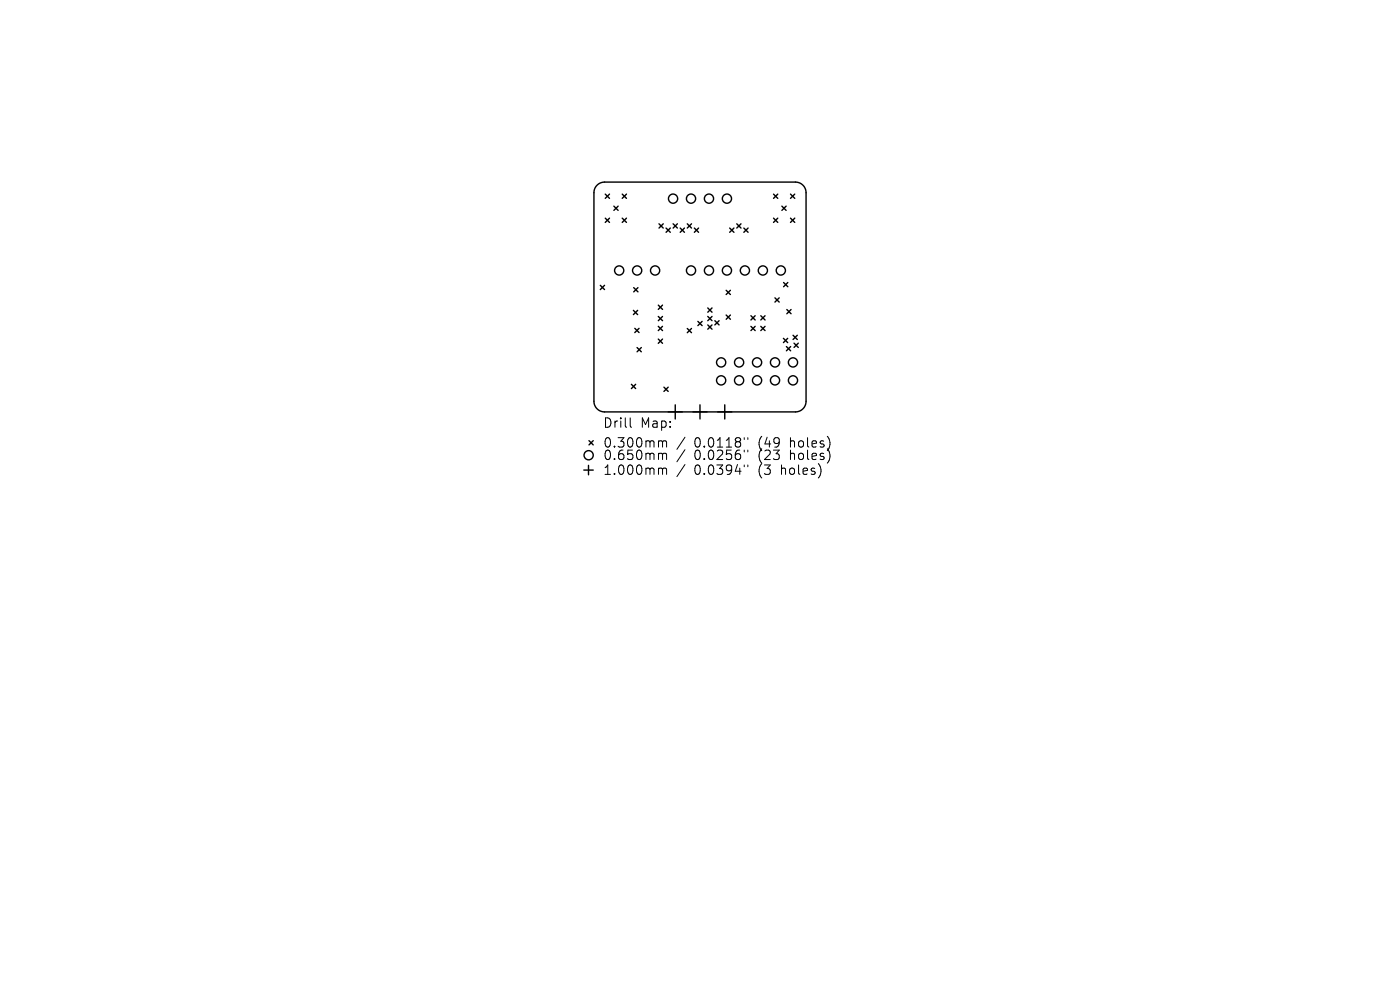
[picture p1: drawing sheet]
<svg xmlns="http://www.w3.org/2000/svg" width="297mm" height="210mm" viewBox="0 0 297 210" stroke-linecap="round" stroke-linejoin="round" font-family="sans-serif">
<defs><g id="words">
<g font-size="2.8">
<text x="127.9" y="91">Drill</text>
<text x="127.9" y="95.2">0.300mm</text>
<text x="135.9" y="91">Map:</text>
<text x="147.3" y="95.2">0.0118&quot;</text>
<text x="161" y="95.2">(49</text>
<text x="167.9" y="95.2">holes)</text>
<text x="127.9" y="97.9">0.650mm</text>
<text x="127.9" y="101">1.000mm</text>
<text x="147.3" y="97.9">0.0256&quot;</text>
<text x="147.3" y="101">0.0394&quot;</text>
<text x="161" y="97.9">(23</text>
<text x="161" y="101">(3</text>
<text x="166" y="101">holes)</text>
<text x="167.9" y="97.9">holes)</text>
</g>
</g></defs>
<g fill="none" stroke="#000" stroke-width=".3">
<path d="M126.7 39.3l.6-.5 1-.2h40.5a2.25 2.25 0 0 1 2.2 2.3v44.2a2.25 2.25 0 0 1-2.2 2.3h-40.5a2.25 2.25 0 0 1-2.3-2.3v-44.2l.2-1zM128.4 41.2l.9 .9M128.4 46.3l.9 .9M129.3 41.2l-.9 .9M129.3 46.3l-.9 .9M130.2 43.7l.9 .9M131.1 43.7l-.9 .9M132 41.2l.9 .9M132 46.3l.9 .9M132.9 41.2l-.9 .9M132.9 46.3l-.9 .9M139.8 47.5l.9 .9"/>
<path d="M140.7 47.5l-.9 .9M141.3 48.4l.9 .9M142.2 48.4l-.9 .9M142.8 47.5l.9 .9M143.7 47.5l-.9 .9M144.3 48.4l.9 .9M145.2 48.4l-.9 .9M145.8 47.5l.9 .9M146.7 47.5l-.9 .9M147.3 48.4l.9 .9M148.2 48.4l-.9 .9M154.8 48.4l.9 .9"/>
<path d="M155.7 48.4l-.9 .9M156.3 47.5l.9 .9M157.2 47.5l-.9 .9M157.8 48.4l.9 .9M158.7 48.4l-.9 .9M164.1 41.2l.9 .9M164.1 46.3l.9 .9M165 41.2l-.9 .9M165 46.3l-.9 .9M165.9 43.7l.9 .9M166.2 59.9l.9 .9M166.8 43.7l-.9 .9"/>
<path d="M167.1 59.9l-.9 .9M167.7 41.2l.9 .9M167.7 46.3l.9 .9M168.6 41.2l-.9 .9M168.6 46.3l-.9 .9M127.4 60.5l.9 .9M128.3 60.5l-.9 .9M134.4 65.8l.9 .9M134.4 61l.9 .9M134.7 69.6l.9 .9M135.2 73.7l.9 .9M135.3 65.8l-.9 .9"/>
<path d="M135.3 61l-.9 .9M135.6 69.6l-.9 .9M136.1 73.7l-.9 .9M139.7 64.7l.9 .9M139.7 67.1l.9 .9M139.7 69.2l.9 .9M139.7 71.9l.9 .9M140.6 69.2l-.9 .9M140.6 64.7l-.9 .9M140.6 67.1l-.9 .9M140.6 71.9l-.9 .9M145.8 69.7l.9 .9"/>
<path d="M146.7 69.7l-.9 .9M148.1 68.2l.9 .9M149 68.2l-.9 .9M150.2 65.3l.9 .9M150.2 67.1l.9 .9M150.2 68.9l.9 .9M151.1 65.3l-.9 .9M151.1 67.1l-.9 .9M151.1 68.9l-.9 .9M151.7 68l.9 .9M152.6 68l-.9 .9M154.1 61.6l.9 .9"/>
<path d="M154.1 66.8l.9 .9M155 61.6l-.9 .9M155 66.8l-.9 .9M159.3 67l.9 .9M159.3 69.2l.9 .9M160.2 67l-.9 .9M160.2 69.2l-.9 .9M161.4 67l.9 .9M161.4 69.2l.9 .9M162.3 67l-.9 .9M162.3 69.2l-.9 .9M164.4 63.2l.9 .9"/>
<path d="M165.3 63.2l-.9 .9M166.2 71.8l.9 .9M166.8 73.5l.9 .9M166.9 65.7l.9 .9M167.1 71.8l-.9 .9M167.7 73.5l-.9 .9M167.8 65.7l-.9 .9M168.2 71.1l.9 .9M168.5 72.8l.9 .9M169.1 71.1l-.9 .9M169.4 72.8l-.9 .9M123.9 99.7h2"/>
<path d="M124.9 98.7v2M125 93.5l.9 .9M125.9 93.5l-.9 .9M134 81.5l.9 .9M134.9 81.5l-.9 .9M140.9 82.1l.9 .9M141.8 82.1l-.9 .9M143.3 85.9v3M148.5 85.9v3M153.8 85.9v3"/>
<circle cx="131.4" cy="57.4" r=".97"/>
<circle cx="135.2" cy="57.4" r=".97"/>
<circle cx="139" cy="57.4" r=".97"/>
<circle cx="142.8" cy="42.1" r=".97"/>
<circle cx="146.6" cy="42.1" r=".97"/>
<circle cx="146.6" cy="57.4" r=".97"/>
<circle cx="150.4" cy="42.1" r=".97"/>
<circle cx="150.4" cy="57.4" r=".97"/>
<circle cx="154.2" cy="42.1" r=".97"/>
<circle cx="154.2" cy="57.4" r=".97"/>
<circle cx="158" cy="57.4" r=".97"/>
<circle cx="161.8" cy="57.4" r=".97"/>
<circle cx="165.6" cy="57.4" r=".97"/>
<circle cx="153" cy="76.9" r=".97"/>
<circle cx="156.8" cy="76.9" r=".97"/>
<circle cx="160.6" cy="76.9" r=".97"/>
<circle cx="164.4" cy="76.9" r=".97"/>
<circle cx="168.2" cy="76.9" r=".97"/>
<circle cx="124.9" cy="96.6" r=".97"/>
<circle cx="153" cy="80.7" r=".97"/>
<circle cx="156.8" cy="80.7" r=".97"/>
<circle cx="160.6" cy="80.7" r=".97"/>
<circle cx="164.4" cy="80.7" r=".97"/>
<circle cx="168.2" cy="80.7" r=".97"/>
</g>
<g fill="none" stroke="#000" stroke-width=".21">
<path d="M133.7 88.6v1.8l.3 .2M140 93.5h.3l.3 .3M140 96.1h.3l.3 .3M140 99.3h.3l.3 .3M140.6 93.8l.2-.3 .5 .1 .1 1.2M140.6 93.8v1M140.6 96.4v1.1M140.6 99.6v1M140.6 96.4l.2-.3 .5 .1 .1 1.3M140.6 99.6l.2-.3 .5 .1 .1 1.2M145.3 92.7l-1.7 2.6M145.3 95.4l-1.7 2.6"/>
<path d="M145.3 98.5l-1.7 2.6M157.9 92.8v.4M157.9 95.5v.4M157.9 98.6v.4M158.6 92.8v.4M158.6 95.5v.4M158.6 98.6v.4"/>
</g>
<use href="#words"/>
</svg>
